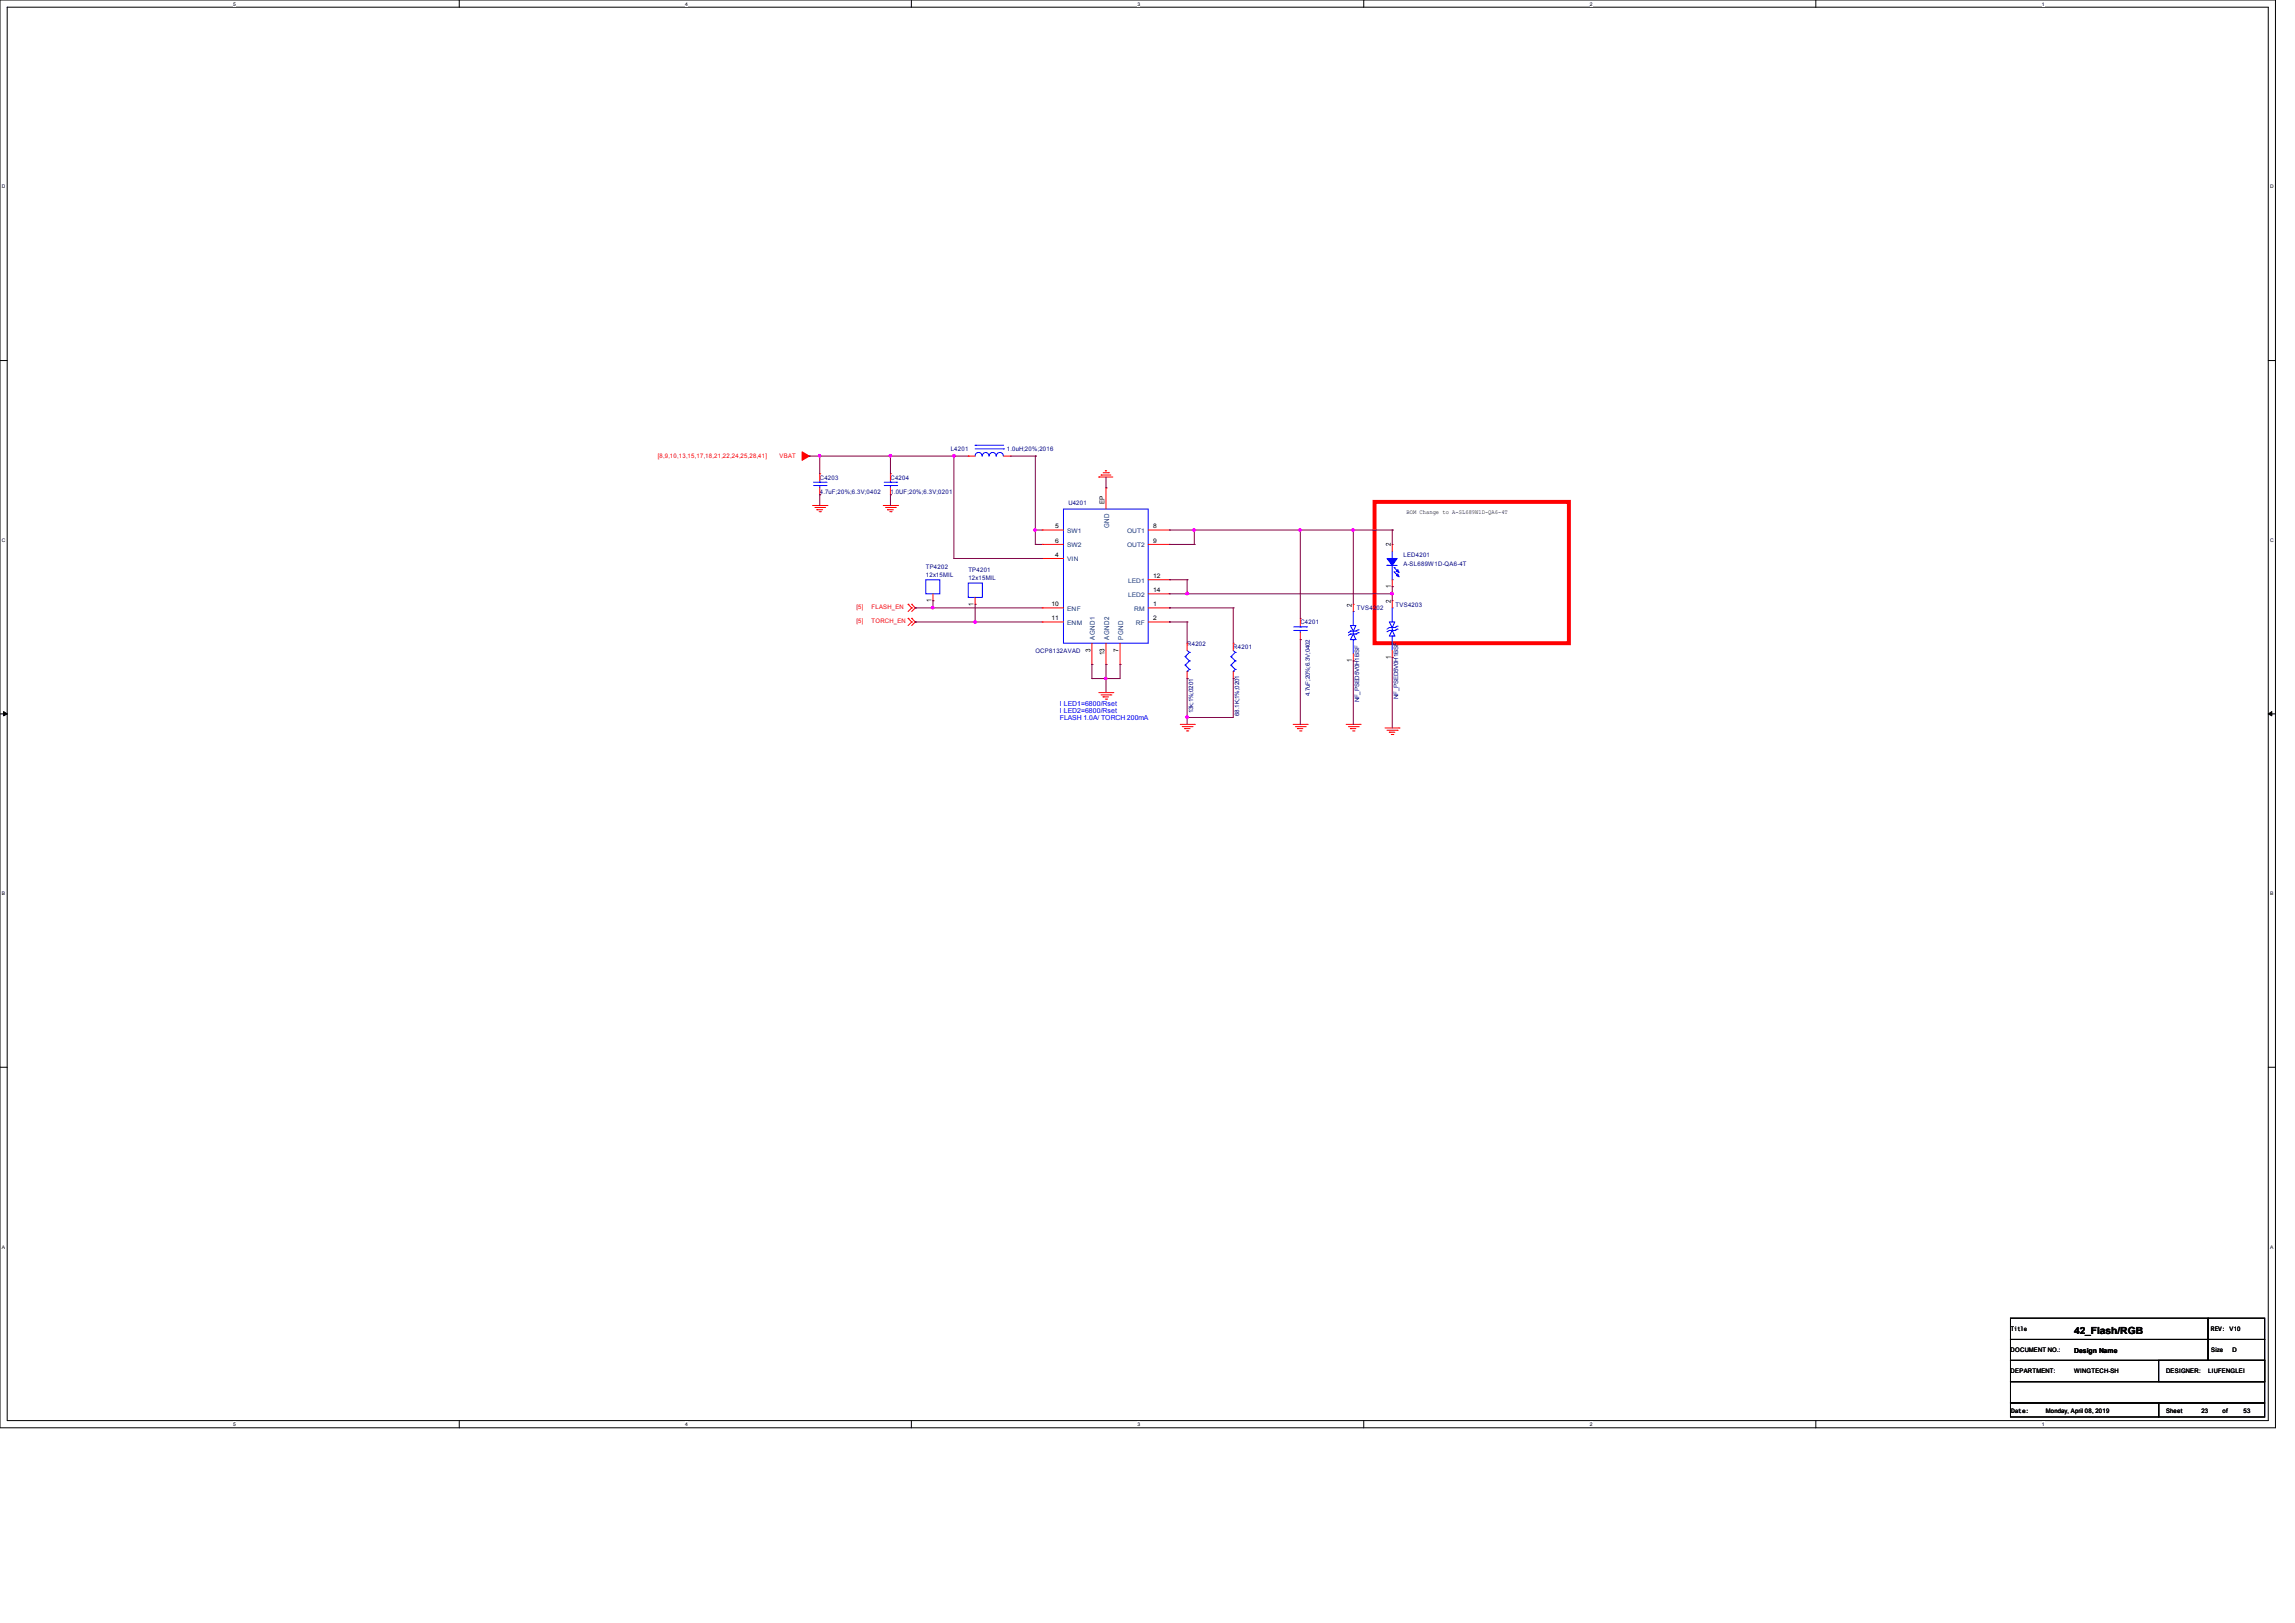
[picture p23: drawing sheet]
<svg xmlns="http://www.w3.org/2000/svg" width="297mm" height="210mm" viewBox="0 0 297 210" stroke-linecap="round" stroke-linejoin="round" font-family="sans-serif">
<defs><g id="words">
<text font-size="1.3" x="268.4" y="172.6">42_Flash/RGB</text>
<g font-size=".9">
<text x="142.9" y="65.2" transform="rotate(-90 142.9 65.2)">EP</text>
<text x="180" y="70.7" transform="rotate(-90 180 70.7)">2</text>
<text x="120.5" y="77.9" transform="rotate(-90 120.5 77.9)">1</text>
<text x="180" y="76.1" transform="rotate(-90 180 76.1)">1</text>
<text x="126" y="78.4" transform="rotate(-90 126 78.4)">1</text>
<text x="174.9" y="78.5" transform="rotate(-90 174.9 78.5)">2</text>
<text x="180" y="78" transform="rotate(-90 180 78)">2</text>
<text x="141.1" y="84.3" transform="rotate(-90 141.1 84.3)">3</text>
<text x="142.9" y="84.8" transform="rotate(-90 142.9 84.8)">13</text>
<text x="144.8" y="84.3" transform="rotate(-90 144.8 84.3)">7</text>
<text x="174.9" y="85.7" transform="rotate(-90 174.9 85.7)">1</text>
<text x="180" y="85.3" transform="rotate(-90 180 85.3)">1</text>
<text x="268.4" y="175">Design Name</text>
</g>
<g font-size=".9" fill="#004080">
<text x="143.5" y="68.3" transform="rotate(-90 143.5 68.3)">GND</text>
<text x="141.7" y="82.8" transform="rotate(-90 141.7 82.8)">AGND1</text>
<text x="143.5" y="82.8" transform="rotate(-90 143.5 82.8)">AGND2</text>
<text x="145.3" y="82.8" transform="rotate(-90 145.3 82.8)">PGND</text>
</g>
<g font-size=".9" fill="#00f">
<text x="137.2" y="92.3">I LED2=6800/Rset</text>
<text x="137.2" y="93.2">FLASH 1.0A/ TORCH 200mA</text>
<text x="137.2" y="91.4">I LED1=6800/Rset</text>
</g>
<g font-size=".8" fill="#f00">
<text x="85.1" y="59.2">[8,9,10,13,15,17,18,21,22,24,25,28,41]</text>
<text x="100.9" y="59.2">VBAT</text>
<text x="110.8" y="78.8">[5]</text>
<text x="110.8" y="80.6">[5]</text>
<text x="112.8" y="78.8">FLASH_EN</text>
<text x="112.8" y="80.6">TORCH_EN</text>
</g>
<g font-size=".8" fill="#000080">
<text x="123" y="58.4">L4201</text>
<text x="130.3" y="58.4">1.0uH;20%;2016</text>
<text x="106.1" y="62.1">C4203</text>
<text x="106.1" y="63.9">4.7uF;20%;6.3V;0402</text>
<text x="115.2" y="62.1">C4204</text>
<text x="115.2" y="63.9">1.0UF;20%;6.3V;0201</text>
<text x="138.3" y="65.3">U4201</text>
<text x="119.8" y="73.6">TP4202</text>
<text x="119.8" y="74.7">12x15MIL</text>
<text x="125.3" y="74">TP4201</text>
<text x="125.3" y="75.1">12x15MIL</text>
<text x="181.6" y="72.1">LED4201</text>
<text x="181.6" y="73.2">A-SL689W1D-QA6-4T</text>
<text x="153.6" y="83.5">R4202</text>
<text x="159.6" y="84">R4201</text>
<text x="168.3" y="80.8">C4201</text>
<text x="175.6" y="79">TVS4202</text>
<text x="180.6" y="78.5">TVS4203</text>
<text x="134" y="84.5">OCP8132AVAD</text>
<text x="154.4" y="92.3" transform="rotate(-90 154.4 92.3)">13k;1%;0201</text>
<text x="160.4" y="92.6" transform="rotate(-90 160.4 92.6)">68.1K;1%;0201</text>
<text x="169.5" y="90.1" transform="rotate(-90 169.5 90.1)">4.7uF;20%;6.3V;0402</text>
<text x="175.9" y="90.9" transform="rotate(-90 175.9 90.9)">NF_PSED5V0H1BSF</text>
<text x="180.9" y="90.5" transform="rotate(-90 180.9 90.5)">NF_PSED5V0H1BSF</text>
</g>
<g font-size=".8">
<text x="136.5" y="68.4">5</text>
<text x="136.5" y="70.2">6</text>
<text x="149.2" y="70.2">9</text>
<text x="149.2" y="68.4">8</text>
<text x="182" y="66.5">BOM Change to A-SL689W1D-QA6-4T</text>
<text x="136.5" y="72.1">4</text>
<text x="149.2" y="76.6">14</text>
<text x="149.2" y="74.8">12</text>
<text x="136.1" y="78.4">10</text>
<text x="136.1" y="80.3">11</text>
<text x="149.2" y="80.3">2</text>
<text x="149.2" y="78.4">1</text>
<text x="260.2" y="172.2">Title</text>
<text x="286.1" y="172.2">REV: V10</text>
<text x="260.2" y="175">DOCUMENT NO.:</text>
<text x="260.2" y="177.7">DEPARTMENT:</text>
<text x="268.4" y="177.7">WINGTECH-SH</text>
<text x="280.3" y="177.7">DESIGNER:</text>
<text x="285.8" y="177.7">LIUFENGLEI</text>
<text x="286.1" y="175">Size</text>
<text x="288.9" y="175">D</text>
<text x="260.3" y="182.8">Date:</text>
<text x="264.8" y="182.8">Monday, April 08, 2019</text>
<text x="280.3" y="182.8">Sheet</text>
<text x="284.9" y="182.8">23</text>
<text x="287.6" y="182.8">of</text>
<text x="290.3" y="182.8">53</text>
</g>
<g font-size=".8" fill="#004080">
<text x="138.1" y="69">SW1</text>
<text x="138.1" y="70.8">SW2</text>
<text x="145.9" y="70.8">OUT2</text>
<text x="145.9" y="69">OUT1</text>
<text x="138.1" y="72.6">VIN</text>
<text x="146" y="77.2">LED2</text>
<text x="146" y="75.4">LED1</text>
<text x="138.1" y="79">ENF</text>
<text x="138.1" y="80.9">ENM</text>
<text x="146.8" y="79">RM</text>
<text x="147" y="80.9">RF</text>
</g>
<g font-size=".6">
<text x="30.2" y=".7">5</text>
<text x="88.7" y=".7">4</text>
<text x="147.2" y=".7">3</text>
<text x="205.7" y=".7">2</text>
<text x="264.2" y=".7">1</text>
<text x=".3" y="24.4">D</text>
<text x="293.8" y="24.4">D</text>
<text x=".3" y="70.1">C</text>
<text x="293.8" y="70.1">C</text>
<text x=".3" y="115.8">B</text>
<text x="293.8" y="115.8">B</text>
<text x=".3" y="161.5">A</text>
<text x="293.8" y="161.5">A</text>
<text x="30.2" y="184.5">5</text>
<text x="88.7" y="184.5">4</text>
<text x="147.2" y="184.5">3</text>
<text x="205.7" y="184.5">2</text>
<text x="264.2" y="184.5">1</text>
</g>
</g></defs>
<path d="M0 0h294.5v184.7h-294.5zM.9 .9h292.6v182.9h-292.6z" fill="none" stroke="#000" stroke-width=".13"/>
<g fill="#fff">
<path d="M30.2 .1h.3v.7h-.3z"/>
<path d="M30.2 183.9h.3v.8h-.3z"/>
</g>
<path d="M59.4 0v.9M59.4 183.8v.9" fill="none" stroke="#000" stroke-width=".13"/>
<g fill="#fff">
<path d="M88.7 .1h.3v.7h-.3z"/>
<path d="M88.7 183.9h.3v.8h-.3z"/>
</g>
<path d="M117.9 0v.9M117.9 183.8v.9" fill="none" stroke="#000" stroke-width=".13"/>
<g fill="#fff">
<path d="M147.2 .1h.3v.7h-.3z"/>
<path d="M147.2 183.9h.3v.8h-.3z"/>
</g>
<path d="M176.5 0v.9M176.5 183.8v.9" fill="none" stroke="#000" stroke-width=".13"/>
<g fill="#fff">
<path d="M205.7 .1h.4v.7h-.4z"/>
<path d="M205.7 183.9h.4v.8h-.4z"/>
</g>
<path d="M235 0v.9M235 183.8v.9" fill="none" stroke="#000" stroke-width=".13"/>
<g fill="#fff">
<path d="M264.2 .1h.4v.7h-.4z"/>
<path d="M264.2 183.9h.4v.8h-.4z"/>
<path d="M.3 23.8h.4v.7h-.4z"/>
<path d="M293.8 23.8h.5v.7h-.5z"/>
<path d="M.3 69.5h.4v.7h-.4z"/>
<path d="M293.8 69.5h.5v.7h-.5z"/>
</g>
<path d="M0 46.7h.9M293.5 46.7h1" fill="none" stroke="#000" stroke-width=".13"/>
<g fill="#fff">
<path d="M.3 115.2h.4v.8h-.4z"/>
<path d="M293.8 115.2h.4v.8h-.4z"/>
</g>
<path d="M0 92.4h.9M293.5 92.4h1" fill="none" stroke="#000" stroke-width=".13"/>
<path d="M.5 92.1l.4 .3-.4 .2zM293.5 92.4l.5-.3v.5z" fill="#000" stroke="#000" stroke-width=".13"/>
<g fill="#fff">
<path d="M.3 161h.3v.7h-.3z"/>
<path d="M293.8 161h.4v.7h-.4z"/>
</g>
<path d="M0 138.1h.9M293.5 138.1h1M260.2 170.6h25.6v2.7h-25.6zM260.2 173.3h25.6v2.7h-25.6zM260.2 178.8h32.9v2.7h-32.9zM260.2 176h32.9v2.8h-32.9zM279.4 176h13.7v2.8h-13.7zM285.8 170.6h7.3v2.7h-7.3zM285.8 173.3h7.3v2.7h-7.3zM260.2 181.5h19.2v1.8h-19.2zM279.4 181.5h13.7v1.8h-13.7z" fill="none" stroke="#000" stroke-width=".13"/>
<path d="M177.9 64.9h25.1v18.3h-25.1z" fill="none" stroke="#f00" stroke-width=".51"/>
<g fill="none" stroke="#f00" stroke-width=".13">
<path d="M125.3 59h.9M125.3 59h.1M129.9 59h.9M130.8 59h.1M105.2 65.4h1.8M105.5 65.7h1.2M105.7 66h.8M105.7 66h.1M106 66.2h.2M106.1 61.3h.1M106.1 64h.1M106.1 61.3v.9"/>
<path d="M106.1 63.1v.9M106.2 66.2h.1M106.7 65.7h.1M107 65.4h.1M114.3 65.4h1.9M114.6 65.7h1.3M114.9 66h.1M114.9 66h.7M115.1 66.2h.2M115.2 61.3h.1M115.2 64h.1M115.2 61.3v.9"/>
<path d="M115.2 63.1v.9M115.3 66.2h.1M115.9 65.7h.1M116.2 65.4h.1M117.5 78.2h.1M117.5 78.2l.5 .5M118 78.7l-.5 .4M118 78.7h.1M118 78.2h.1M118 78.2l.4 .5M118.4 78.7l-.4 .4M118.4 78.7h.1"/>
<path d="M120.7 77.7h.1M120.7 76.8v.9M126.2 78.2h.1M126.2 77.3v.9M134.9 68.6h2.7M134.9 70.4h2.7M134.9 72.3h2.7M134.9 78.7h2.7M134.9 68.6h.1M134.9 70.4h.1M134.9 72.3h.1M134.9 78.7h.1"/>
<path d="M142.2 61.7h.1M142.2 61.7h1.8M142.5 61.5h1.3M142.5 61.5h.1M142.7 61.2h.8M143 60.9h.2M143 60.9h.1M143.1 63.1h.1M143.1 63.1v2.8M143.5 61.2h.1M148.6 68.6h2.7M148.6 70.4h2.7"/>
<path d="M148.6 78.7h2.7M148.6 76.8h2.7M148.6 75h2.7M151.3 78.7h.1M151.3 76.8h.1M151.3 75h.1M151.3 70.4h.1M151.3 68.6h.1M175.1 78.2h.1M175.1 78.2v.9M180.2 75.9h.1M180.2 70.4h.1"/>
<path d="M180.2 77.7h.1M180.2 70.4v.9M180.2 75v.9M180.2 77.7v1M117.5 80h.1M117.5 80l.5 .5M118 80.5l-.5 .4M118 80.5h.1M118 80h.1M118 80l.4 .5M118.4 80.5l-.4 .4M118.4 80.5h.1"/>
<path d="M134.9 80.5h2.7M134.9 80.5h.1M141.3 86h.1M141.3 83.2v2.8M142.2 89.6h1.8M142.5 89.9h1.3M142.7 90.2h.8M142.7 90.2h.1M143 90.5h.2M143.1 86h.1M143.1 83.2v2.8M143.2 90.5h.1"/>
<path d="M143.8 89.9h.1M144 89.6h.1M144.9 86h.1M144.9 83.2v2.8M148.6 80.5h2.7M151.3 80.5h.1M152.7 93.7h1.9M153 94h1.3M153.3 94.3h.1M153.3 94.3h.7M153.5 94.6h.2M153.6 83.2h.1"/>
<path d="M153.6 87.8h.1M153.6 83.2v1M153.6 86.9v.9M153.7 94.6h.1M154.3 94h.1M154.6 93.7h.1M159.6 83.2h.1M159.6 87.8h.1M159.6 83.2v1M159.6 86.9v.9M167.3 93.7h1.9M167.6 94h1.3"/>
<path d="M167.9 94.3h.7M167.9 94.3h.1M168.2 94.6h.2M168.3 80h.1M168.3 82.8h.1M168.3 80v.9M168.3 81.9v.9M168.4 94.6h.1M168.9 94h.1M169.2 93.7h.1M174.2 93.7h1.8M174.5 94h1.3"/>
<path d="M174.8 94.3h.1M174.8 94.3h.7M175 94.6h.2M175.1 85.5h.1M175.1 84.6v.9M175.2 94.6h.1M175.8 94h.1M176 93.7h.1M179.2 94.2h1.9M179.5 94.5h1.3M179.8 94.7h.7M179.8 94.7h.1"/>
<path d="M180 95h.3M180.2 85h.1M180.2 84.2v.8M180.3 95h.1M180.8 94.5h.1M181.1 94.2h.1"/>
</g>
<path d="M103.8 58.5l.9 .5-.9 .6z" fill-rule="evenodd" fill="#f00" stroke="#f00" stroke-width=".13"/>
<g fill="none" stroke="#00f" stroke-width=".13">
<path d="M126.2 57.6h.1M126.2 58.1h3.7M126.2 57.6h3.7M127.1 59a.44 .44 0 0 0-.5-.5 .44 .44 0 0 0-.4 .5M128 59a.42 .42 0 0 0-.5-.5 .42 .42 0 0 0-.4 .5M128.9 59a.44 .44 0 0 0-.4-.5 .44 .44 0 0 0-.5 .5M129.8 59a.44 .44 0 0 0-.4-.5 .44 .44 0 0 0-.5 .5M129.9 58.1h.1M105.3 62.8h1.6M105.3 62.4h1.6M106.1 62.4h.1M106.1 62.8h.1"/>
<path d="M106.1 62.2v.2M106.1 62.8v.3M106.9 62.8h.1M106.9 62.4h.1M114.4 62.8h1.6M114.4 62.4h1.6M115.2 62.4h.1M115.2 62.8h.1M115.2 62.2v.2M115.2 62.8v.3M116 62.8h.1M116 62.4h.1"/>
<path d="M119.8 75h1.8v1.8h-1.8zM125.3 75.4h1.8v1.9h-1.8zM137.6 65.9h11v17.3h-11zM175.1 79.1h.1M175.1 79.1v1.8M179.5 73.2h.1M179.5 73.2h1.3M180.2 72.3h.1M180.2 75h.1M180.2 78.7h.1M180.2 71.3v1M180.2 73.2v1.8"/>
<path d="M180.2 78.7v1.8M180.4 73.4l.6 .6M180.4 74l.6 .5M180.4 73.4h.1M180.4 74h.1M153.4 85h.1M153.4 86.1h.1M153.4 85l.5 .5M153.4 86.1l.5 .5M153.6 86.9h.1M153.6 84.2l.3 .2M153.9 84.4h.1"/>
<path d="M153.9 85.5h.1M153.9 86.6h.1M153.9 84.4l-.5 .6M153.9 85.5l-.5 .6M153.9 86.6l-.3 .3M159.3 85h.1M159.3 86.1h.1M159.3 85l.6 .5M159.3 86.1l.6 .5M159.6 86.9h.1M159.6 84.2l.3 .2M159.9 84.4h.1"/>
<path d="M159.9 85.5h.1M159.9 86.6h.1M159.9 84.4l-.6 .6M159.9 85.5l-.6 .6M159.9 86.6l-.3 .3M167.4 81.6h1.7M167.4 81.1h1.7M168.3 81.1h.1M168.3 81.6h.1M168.3 80.9v.2M168.3 81.6v.3M169.1 81.6h.1"/>
<path d="M169.1 81.1h.1M174.8 82h.1M174.8 81.7h.1M174.8 82h.7M174.8 81.7h.7M174.8 80.9h.7l-.4 .8zM174.8 82l-.3 .2M174.8 81.7l-.3 .2M175.1 82l.4 .8h-.7zM175.1 82.8h.1M175.1 81.7h.1M175.1 82h.1"/>
<path d="M175.1 81.7v.3M175.1 82.8v1.8M175.5 82h.1M175.5 81.7h.1M175.8 81.9h.1M175.8 81.5h.1M175.8 81.9l-.3 .1M175.8 81.5l-.3 .2M179.8 81.6l-.3 .1M179.8 81.2l-.3 .2M179.8 80.5h.7l-.3 .7zM179.8 81.6h.1"/>
<path d="M179.8 81.2h.1M179.8 81.6h.7M179.8 81.2h.7M180.2 81.6l.3 .7h-.7zM180.2 82.3h.1M180.2 81.2h.1M180.2 81.6h.1M180.2 81.2v.4M180.2 82.3v1.9M180.5 81.6h.1M180.5 81.2h.1M180.8 81.4l-.3 .2"/>
<path d="M180.8 81l-.3 .2M180.8 81.4h.1M180.8 81h.1"/>
</g>
<g fill="#00f" stroke="#00f" stroke-width=".13">
<path d="M179.5 72.3h1.3l-.6 .9z" fill-rule="evenodd"/>
<path d="M180.9 74.3l.2 .3-.4-.1z" fill-rule="evenodd"/>
<path d="M180.9 73.7l.2 .4-.4-.2z" fill-rule="evenodd"/>
</g>
<g fill="none" stroke="#800040" stroke-width=".13">
<path d="M104.7 59h20.6M104.7 59h.1M106.1 59h.1M106.1 59v2.3M115.2 59h.1M115.2 59v2.3M123.4 59h.1M123.4 59v13.3M130.8 59h3.2M134 59h.1M134 59v11.4M106.1 64h.1"/>
<path d="M106.1 64v1.4M115.2 64h.1M115.2 64v1.4M118.4 78.7h16.5M118.4 78.7h.1M120.7 77.7h.1M120.7 78.7h.1M120.7 77.7v1M123.4 72.3h11.5M123.4 72.3h.1M126.2 78.2h.1M126.2 78.2v2.3"/>
<path d="M134 70.4h.1M134 68.6h.1M134 68.6h.9M134 70.4h.9M143.1 63.1h.1M143.1 61.7v1.4M151.3 78.7h8.3M151.3 78.7h.1M151.3 68.6h28.9M151.3 70.4h3.3M151.3 76.8h28.9M151.3 75h2.3"/>
<path d="M153.6 76.8h.1M153.6 75h.1M153.6 75v1.8M154.6 68.6h.1M154.6 70.4h.1M154.6 68.6v1.8M159.6 78.7h.1M159.6 78.7v4.5M168.3 68.6h.1M168.3 68.6v11.4M175.1 68.6h.1M175.1 68.6v9.6"/>
<path d="M180.2 68.6h.1M180.2 76.8h.1M180.2 75.9h.1M180.2 68.6v1.8M180.2 75.9v1.8M118.4 80.5h16.5M118.4 80.5h.1M126.2 80.5h.1M141.3 86h.1M141.3 87.8h.1M141.3 86v1.8M143.1 87.8h.1"/>
<path d="M143.1 86h.1M143.1 86v3.6M144.9 86h.1M144.9 86v1.8h-3.6M151.3 80.5h.1M151.3 80.5h2.3M153.6 87.8h.1M153.6 92.8h.1M153.6 80.5h.1M153.6 80.5v2.7M153.6 87.8v5.9M159.6 87.8h.1"/>
<path d="M159.6 87.8v5h-6M168.3 82.8h.1M168.3 82.8v10.9M175.1 85.5h.1M175.1 85.5v8.2M180.2 85h.1M180.2 85v9.2"/>
</g>
<g fill="#f0f" stroke="#f0f" stroke-width=".13">
<path d="M143 87.7h.2v.2h-.2z" fill-rule="evenodd"/>
<path d="M120.6 78.5h.2v.2h-.2z" fill-rule="evenodd"/>
<path d="M143 87.7h.2v.2h-.2z" fill-rule="evenodd"/>
<path d="M120.6 78.5h.2v.2h-.2z" fill-rule="evenodd"/>
<circle cx="153.6" cy="92.8" r=".17"/>
<circle cx="126.2" cy="80.5" r=".17"/>
<circle cx="168.2" cy="68.6" r=".17"/>
<circle cx="175.1" cy="68.6" r=".17"/>
<circle cx="133.9" cy="68.6" r=".17"/>
<circle cx="123.4" cy="59" r=".17"/>
<circle cx="154.5" cy="68.6" r=".17"/>
<circle cx="153.6" cy="76.8" r=".17"/>
<circle cx="180.1" cy="76.8" r=".17"/>
<circle cx="115.2" cy="59" r=".16"/>
<circle cx="106.1" cy="59" r=".16"/>
</g>
<use href="#words"/>
</svg>
